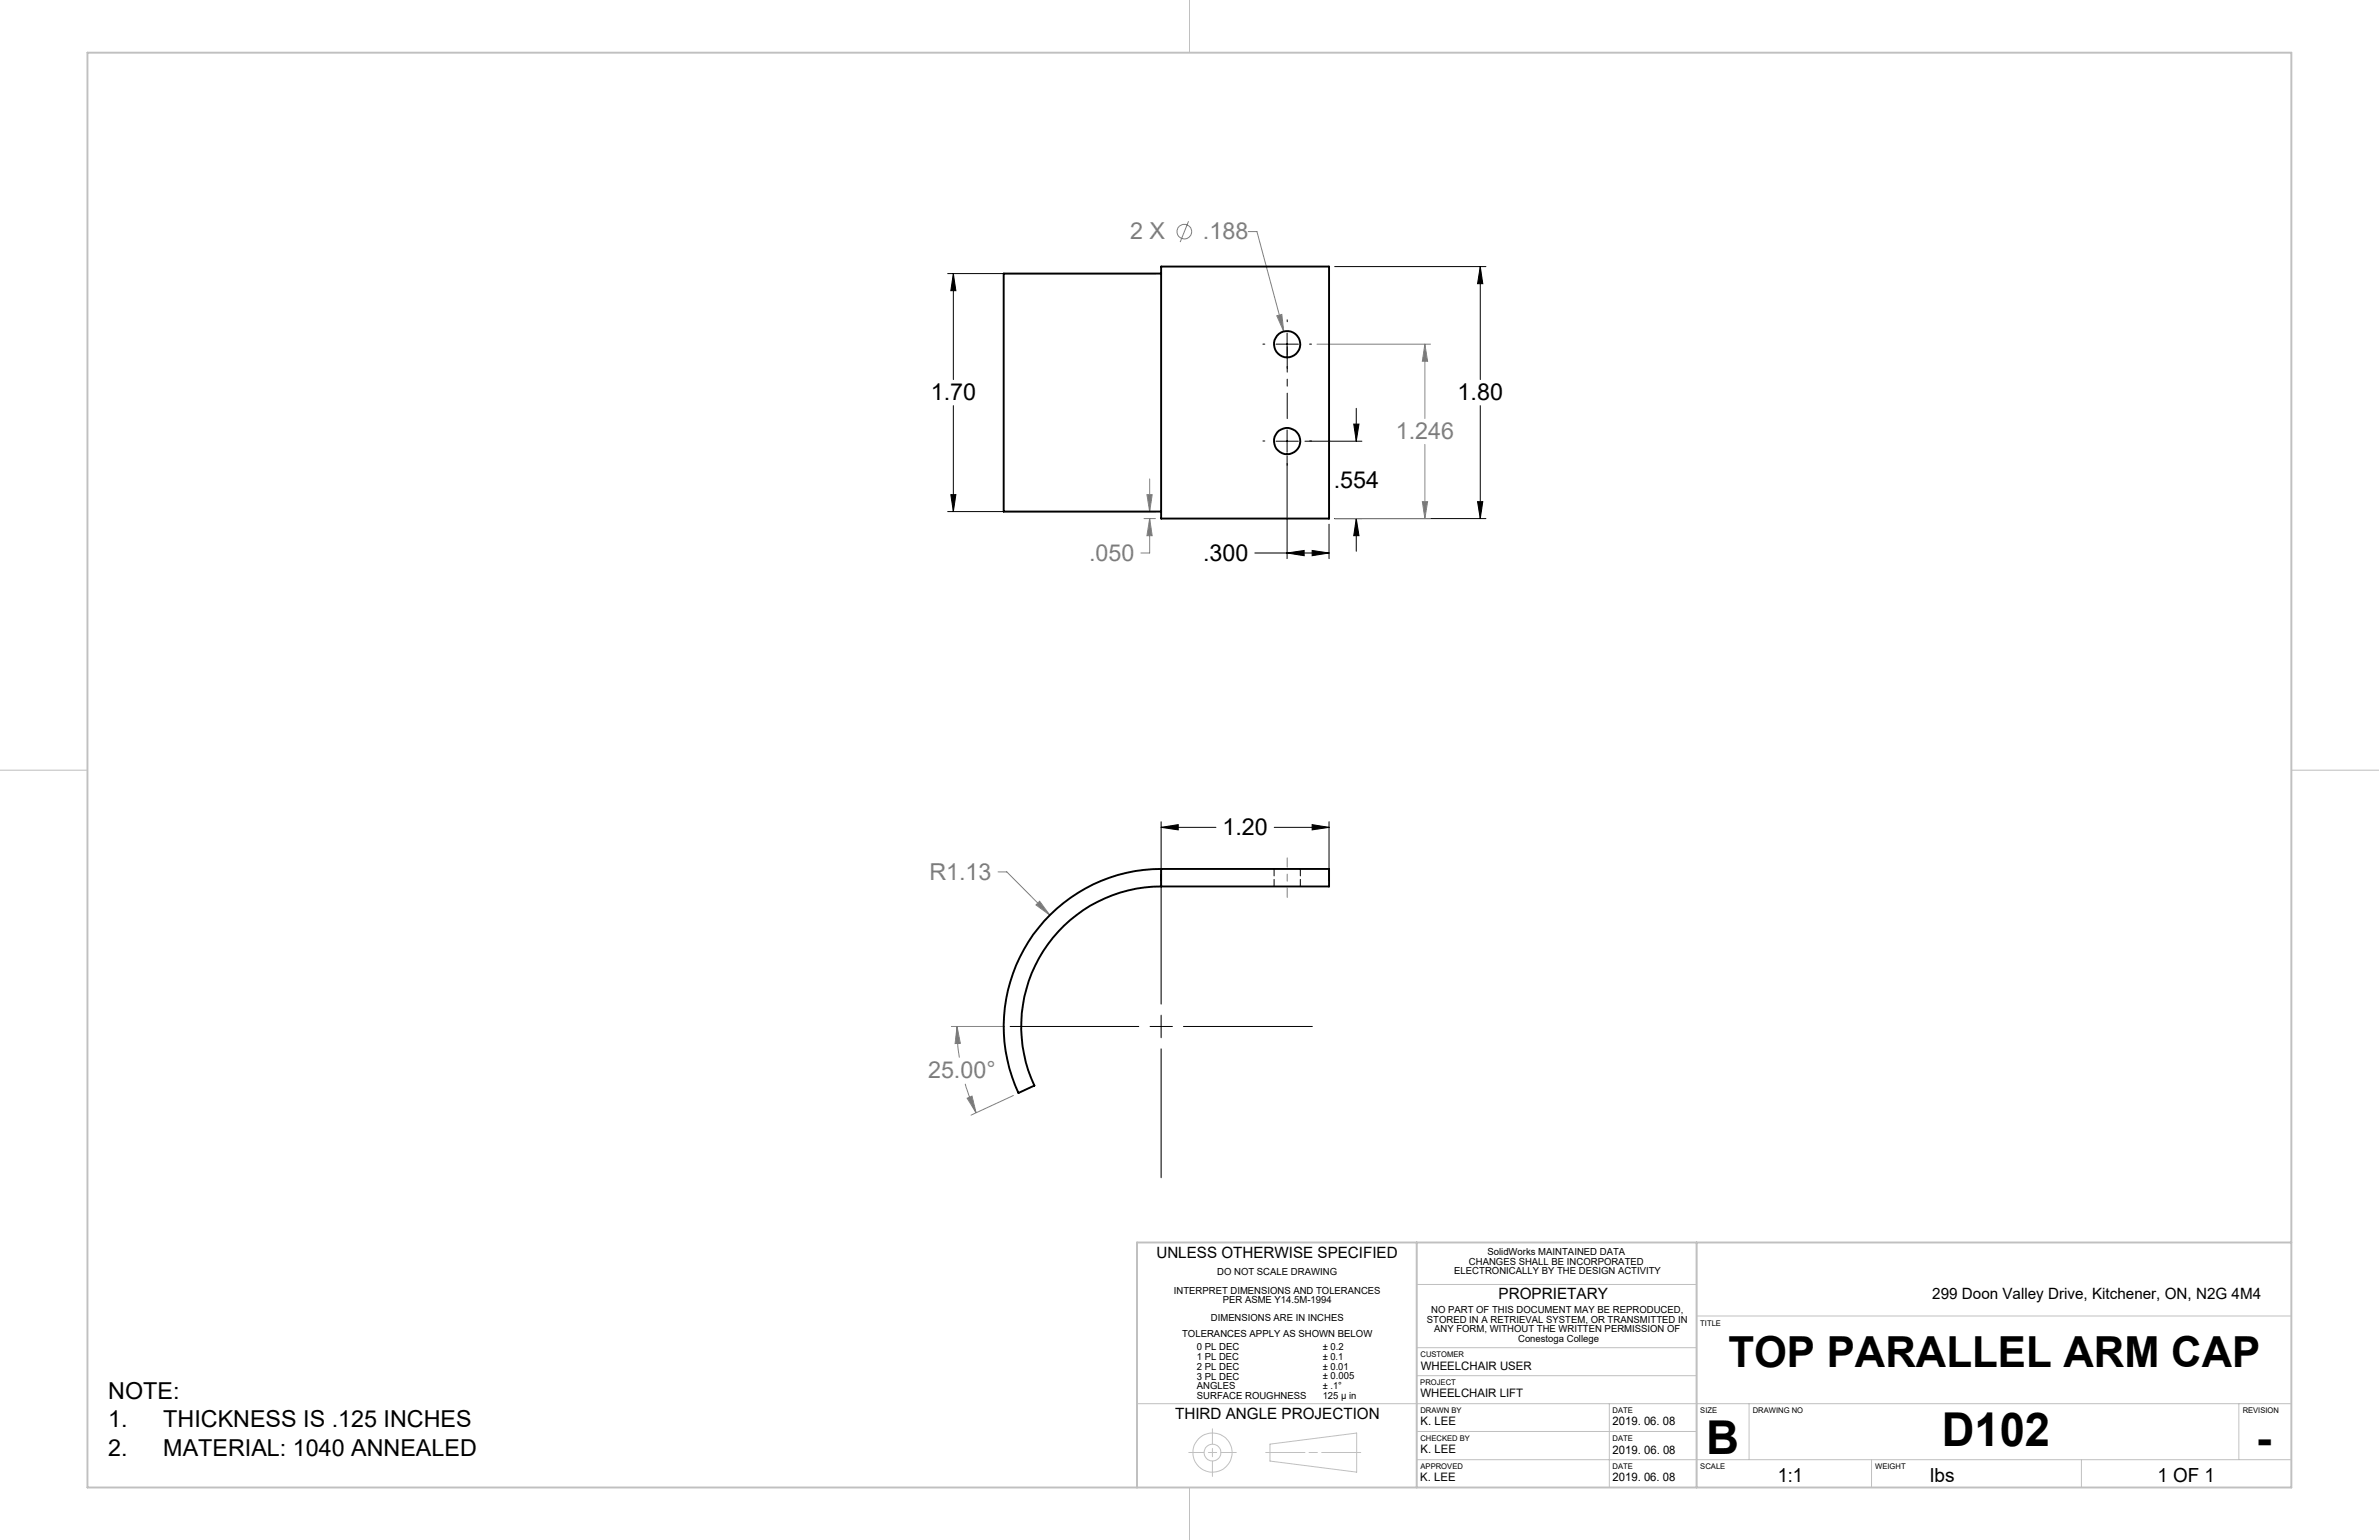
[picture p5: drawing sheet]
<svg xmlns="http://www.w3.org/2000/svg" width="432mm" height="279mm" viewBox="0 0 432 279" stroke-linecap="round" stroke-linejoin="round" font-family="sans-serif">
<defs><g id="words">
<g font-size="8.5">
<text x="309.7" y="263.8">B</text>
<text x="352.4" y="262.3">D102</text>
<text x="409.5" y="263.7">-</text>
</g>
<text font-size="7.8" x="313.7" y="248">TOP PARALLEL ARM CAP</text>
<g font-size="4.2" fill="#808080">
<text x="205.1" y="43.4">2 X</text>
<text x="218.3" y="43.4">.188</text>
<text x="253.4" y="79.7">1.246</text>
<text x="197.7" y="101.7">.050</text>
<text x="168.7" y="159.6">R1.13</text>
<text x="168.4" y="195.7">25.00°</text>
</g>
<g font-size="4.2">
<text x="168.9" y="72.6">1.70</text>
<text x="264.6" y="72.6">1.80</text>
<text x="242.1" y="88.5">.554</text>
<text x="218.4" y="101.7">.300</text>
<text x="221.9" y="151.5">1.20</text>
<text x="19.6" y="253.7">NOTE:</text>
<text x="19.6" y="259">1.</text>
<text x="29.6" y="259">THICKNESS IS .125 INCHES</text>
<text x="19.6" y="264.2">2.</text>
<text x="29.6" y="264.2">MATERIAL: 1040 ANNEALED</text>
</g>
<g font-size="3.5">
<text x="322.7" y="268.9">1:1</text>
<text x="350.4" y="268.9">lbs</text>
<text x="391.6" y="268.9">1 OF 1</text>
</g>
<g font-size="2.8">
<text x="209.9" y="228.2">UNLESS OTHERWISE SPECIFIED</text>
<text x="272" y="235.8">PROPRIETARY</text>
<text x="350.7" y="235.8">299 Doon Valley Drive, Kitchener, ON, N2G 4M4</text>
<text x="213.3" y="257.5">THIRD ANGLE PROJECTION</text>
</g>
<g font-size="2.1">
<text x="257.9" y="248.5">WHEELCHAIR USER</text>
<text x="257.8" y="253.5">WHEELCHAIR LIFT</text>
<text x="257.8" y="263.7">K. LEE</text>
<text x="257.9" y="258.6">K. LEE</text>
<text x="292.7" y="258.6">2019. 06. 08</text>
<text x="292.7" y="263.7">2019. 06. 08</text>
<text x="257.8" y="268.8">K. LEE</text>
<text x="292.7" y="268.7">2019. 06. 08</text>
</g>
<g font-size="1.8">
<text x="270" y="227.7">SolidWorks MAINTAINED DATA</text>
<text x="220.9" y="231.4">DO NOT SCALE DRAWING</text>
<text x="264" y="231.2">ELECTRONICALLY BY THE DESIGN ACTIVITY</text>
<text x="266.6" y="229.4">CHANGES SHALL BE INCORPORATED</text>
<text x="213.1" y="234.7">INTERPRET DIMENSIONS AND TOLERANCES</text>
<text x="219.8" y="239.7">DIMENSIONS ARE IN INCHES</text>
<text x="222" y="236.5">PER ASME Y14.5M-1994</text>
<text x="259" y="240">STORED IN A RETRIEVAL SYSTEM, OR TRANSMITTED IN</text>
<text x="259.8" y="238.2">NO PART OF THIS DOCUMENT MAY BE REPRODUCED,</text>
<text x="214.6" y="242.7">TOLERANCES APPLY AS SHOWN BELOW</text>
<text x="217.3" y="245">0 PL DEC</text>
<text x="240.1" y="245">± 0.2</text>
<text x="260.3" y="241.7">ANY FORM, WITHOUT THE WRITTEN PERMISSION OF</text>
<text x="275.6" y="243.5">Conestoga College</text>
<text x="217.3" y="246.8">1 PL DEC</text>
<text x="217.3" y="248.5">2 PL DEC</text>
<text x="217.3" y="250.3">3 PL DEC</text>
<text x="240.1" y="246.7">± 0.1</text>
<text x="240.1" y="248.5">± 0.01</text>
<text x="240.1" y="250.3">± 0.005</text>
<text x="217.3" y="252">ANGLES</text>
<text x="217.3" y="253.8">SURFACE ROUGHNESS</text>
<text x="240.1" y="252">± .1°</text>
<text x="240.1" y="253.8">125 µ in</text>
</g>
<g font-size="1.4">
<text x="308.6" y="240.5">TITLE</text>
<text x="257.8" y="251.3">PROJECT</text>
<text x="257.8" y="246.2">CUSTOMER</text>
<text x="257.8" y="256.4">DRAWN BY</text>
<text x="292.7" y="256.3">DATE</text>
<text x="308.6" y="256.4">SIZE</text>
<text x="318.1" y="256.4">DRAWING NO</text>
<text x="407.1" y="256.3">REVISION</text>
<text x="257.8" y="261.5">CHECKED BY</text>
<text x="292.7" y="261.5">DATE</text>
<text x="257.8" y="266.5">APPROVED</text>
<text x="292.7" y="266.5">DATE</text>
<text x="308.6" y="266.5">SCALE</text>
<text x="340.4" y="266.5">WEIGHT</text>
</g>
</g></defs>
<g fill="none" stroke="#c0c0c0" stroke-width=".18">
<path d="M215.9 0v9.6M0 139.7h15.9M415.9 139.7h15.9M206.4 225.4v44.5M257.1 233h50.8M257.1 225.4v44.5M307.9 238.8h108M307.9 225.4v44.5M206.4 254.7h209.5M220.1 259.2v2.8M257.1 249.6h50.8M257.1 244.5h50.8"/>
<path d="M257.1 259.7h50.8M292.1 254.7v15.2M317.5 254.7v10.1M406.4 254.7v10.1M215.8 263.5h2.7M215.9 269.9v9.5M219.3 263.5h1.5M220.1 262.8v1.5M220.1 265.1v2.8M221.6 263.5h2.8M229.7 263.5h7.2M230.5 262l15.7-2v7.1l-15.7-2z"/>
<path d="M237.6 263.5h1.5M239.9 263.5h7.1M257.1 264.8h158.8M339.7 264.8v5.1M377.8 264.8v5.1"/>
<circle cx="220.1" cy="263.5" r="3.6"/>
<circle cx="220.1" cy="263.6" r="1.53"/>
</g>
<path d="M15.9 9.6h400v260.3h-400zM257.1 225.4v44.5M307.9 225.4v44.5M415.9 225.4h-209.5v44.5" fill="none" stroke="#c0c0c0" stroke-width=".35"/>
<g fill="none" stroke="#808080" stroke-width=".18">
<path d="M215.7 40.1l-1.5 3.8M226.6 42h1.5l4.9 18.1M231.7 57.3l1-.3 .3 3.1zM239 62.4h20.6M258.6 62.4l.5 3.1h-.9zM258.6 62.4v13.5M207.6 94.1h2.1M208.2 89.7h.9l-.4 3.1zM208.7 94.1v6.2h-1.6M208.7 86.9v5.9M208.7 94.1l.4 3.1h-.9zM242.3 94.1h17.3"/>
<path d="M258.2 91h.9l-.5 3.1zM258.6 80.6v13.5M181.2 158.2h1.5l7.8 7.8M188 164.2l.7-.7 1.8 2.5zM172.7 186.2h9.6M173.7 186.2l.6 3.1h-.9zM173.7 186.2l.1 3.6 .3 2.1M175.2 196.6l.6 2 1.4 3.3M175.5 199.2l.9-.3 .8 3zM183.9 198.8l-7.7 3.5"/>
<circle cx="215" cy="42" r="1.32"/>
</g>
<g fill="none" stroke="#000" stroke-width=".18">
<path d="M172 49.6h37.7M173 49.6l.5 3.1h-.9zM173 49.6v19.3M242.3 48.4h27.4M268.7 48.4l.4 3.1h-.9zM268.7 48.4v20.5M173 73.6v19.2M231.6 62.4h4.1M233.6 60.4v4.1M233.6 78v4.1M245.7 76.9h1l-.5 3.1zM246.2 74.1v5.9"/>
<path d="M268.7 73.6v20.5M172 92.8h37.7M172.6 89.7h.9l-.5 3.1zM231.6 80h4.1M233.6 82.7v18.7M236.9 80h10.3M238.2 99.9l3 .4-3 .5zM241.2 95.1v6.3M242.3 94.1h27.4M246.2 94.1l.5 3.1h-1zM246.2 94.1v5.9M268.2 91h.9l-.4 3.1z"/>
<path d="M227.8 100.3h13.4M233.6 100.3l3.1-.4v.9zM210.7 150.1l3.2-.5v1zM210.7 149.1v33.1M210.7 150.1h10M231.3 150.1h9.9M238.2 149.6l3 .5-3 .5zM241.2 149.1v10.7M183.3 186.2h23.4M208.7 186.2h4.1M210.7 184.2v4.1M210.7 190.3v23.4"/>
<path d="M214.8 186.2h23.4"/>
</g>
<path d="M233.6 75.9v-13" fill="none" stroke="#000" stroke-width=".18" stroke-dasharray="15.2 1.3 1.3 1.3" stroke-dashoffset="10.6"/>
<path d="M233.6 58.4v-.4M229.6 62.4h-.4M233.6 66.5v.3M237.7 62.4h.3M229.6 80h-.4M233.6 84.1v.3M237.7 80h.3" fill="none" stroke="#000" stroke-width=".18" stroke-dasharray="15.2 1.3 1.3 1.3"/>
<path d="M233.6 162.8v-7.2" fill="none" stroke="#808080" stroke-width=".18" stroke-dasharray="15.2 1.3 1.3 1.3" stroke-dashoffset="13.6"/>
<path d="M210.7 150.1l3.2-.5v1zM238.2 149.6l3 .5-3 .5zM173 49.6l.5 3.1h-.9zM172.6 89.7h.9l-.5 3.1zM268.7 48.4l.4 3.1h-.9zM268.2 91h.9l-.4 3.1zM245.7 76.9h1l-.5 3.1zM246.2 94.1l.5 3.1h-1zM233.6 100.3l3.1-.4v.9zM238.2 99.9l3 .4-3 .5zM431.8 38.8v.9zM431.8 38.8v.9zM431.8 102.8v.9zM431.8 102.8v.9z" fill="#000"/>
<path d="M173.7 186.2l.6 3.1h-.9zM175.5 199.2l.9-.3 .8 3zM188.7 163.5l-.7 .7 2.5 1.8zM231.7 57.3l1.3 2.8-.3-3.1zM208.7 94.1l.4 3.1h-.9zM208.2 89.7h.9l-.4 3.1zM258.2 91h.9l-.5 3.1zM258.6 62.4l.5 3.1h-.9z" fill="#808080"/>
<g fill="none" stroke="#000" stroke-width=".35">
<path d="M210.7 49.6h-28.5v43.2h28.5M210.7 48.4h30.5v45.7h-30.5zM210.7 157.7a28.6 28.6 0 0 0-25.8 40.6l2.8-1.3a25.4 25.4 0 0 1 23-36.2M210.7 157.7v3.1M210.7 157.7h30.5v3.1h-30.5"/>
<circle cx="233.6" cy="62.5" r="2.38"/>
<circle cx="233.6" cy="80" r="2.38"/>
</g>
<path d="M231.3 157.6v3.2M236 160.8v-3.2" fill="none" stroke="#000" stroke-width=".18" stroke-dasharray="1.3 .6"/>
<use href="#words"/>
</svg>
